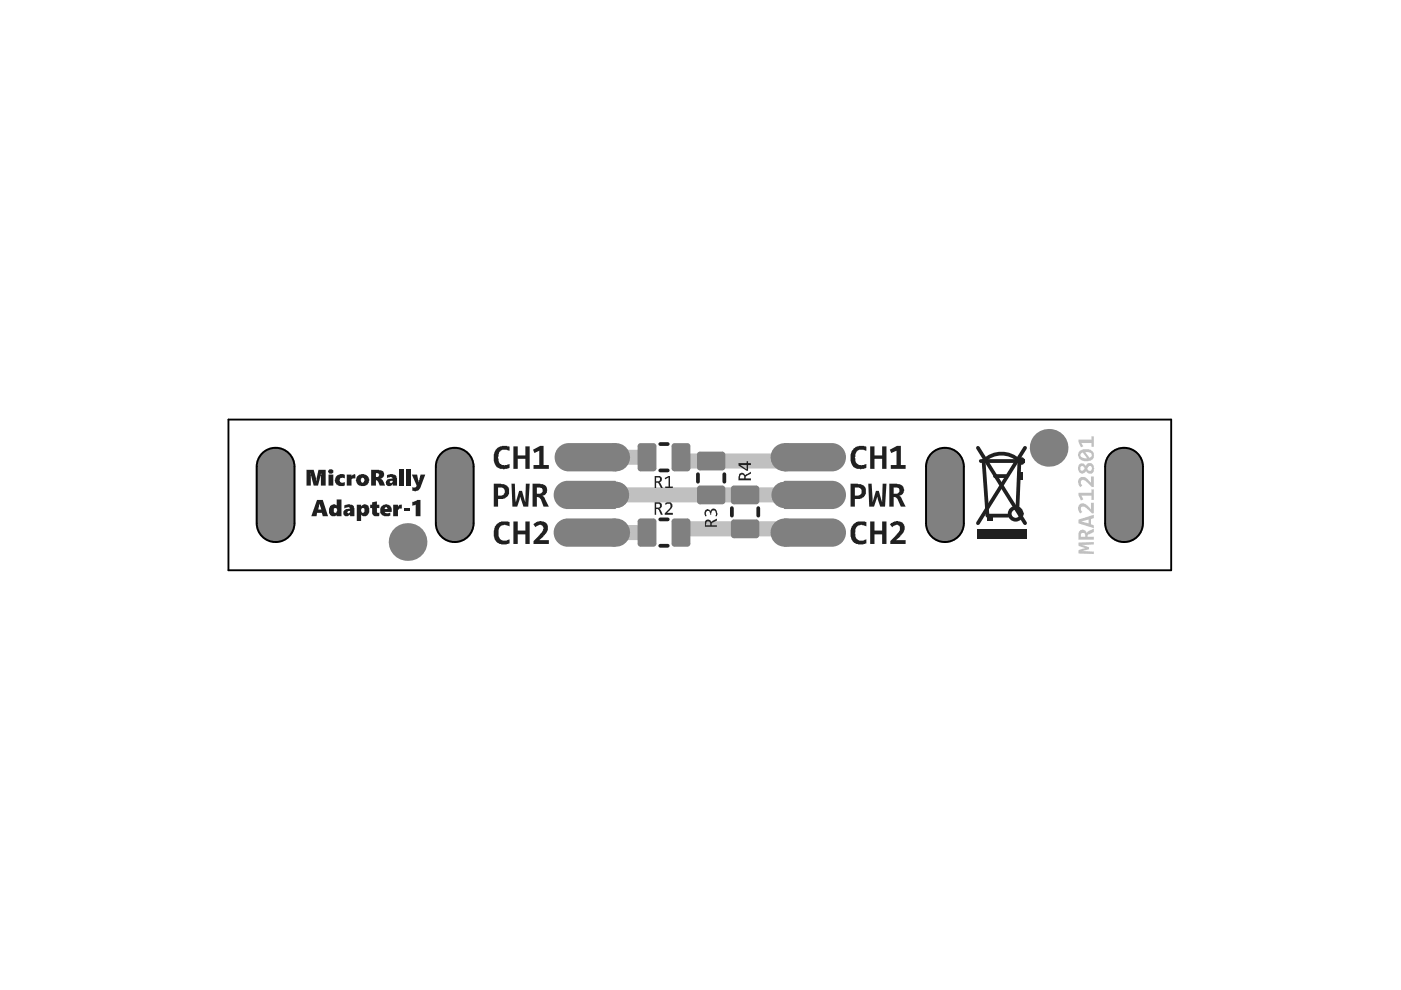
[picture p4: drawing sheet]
<svg xmlns="http://www.w3.org/2000/svg" width="297mm" height="210mm" viewBox="0 0 297 210" stroke-linecap="round" stroke-linejoin="round" font-family="sans-serif">
<g fill="#c0c0c0">
<path d="M166.4 110.1h10a2.8 2.8 0 0 1 2.8 2.8 2.8 2.8 0 0 1-2.8 2.8h-10z"/>
<path d="M166.4 102.1h10a2.8 2.8 0 0 1 2.8 2.8 2.8 2.8 0 0 1-2.8 2.8h-10z"/>
<path d="M166.4 94.2h10a2.8 2.8 0 0 1 2.8 2.7 2.8 2.8 0 0 1-2.8 2.8h-10z"/>
<path d="M118.2 111.1a2.75 2.75 0 0 1 2.2-1h10v5.6h-10a2.8 2.8 0 0 1-2.6-1.6 2.8 2.8 0 0 1 .4-3z"/>
<path d="M118.2 103.2a2.75 2.75 0 0 1 2.2-1.1h10v5.6h-10a2.8 2.8 0 0 1-2.6-1.6 2.8 2.8 0 0 1 .4-2.9z"/>
<path d="M118.4 95.2a2.75 2.75 0 0 1 2.2-1h10v5.5h-10a2.8 2.8 0 0 1-2.6-1.6 2.8 2.8 0 0 1 .4-2.9z"/>
</g>
<path d="M130.4 96.9h6.8M144.4 96.9v.8h22v-.8M130.4 104.9h36M130.4 112.9h6.8M144.4 112.9v-.8h22v.8" fill="none" stroke="#c0c0c0" stroke-width="3.2"/>
<g fill="#c0c0c0">
<path d="M228.7 115l3.2-.1v.5l-2.5 .1 1.5 .5v.4l-1.5 .5 2.5 .1v.5l-3.2-.1v-.7l1.4-.5-1.4-.5z"/>
<path d="M228.9 106.9a1.55 1.55 0 0 1 2 .6l.4 .5v-1.4h.6v2.2h-.4l-.9-.8a.95 .95 0 0 0-1.4-.4v.2a.55 .55 0 0 0 .3 .7l-.4 .3a1.35 1.35 0 0 1-.2-1.9z"/>
<path d="M228.7 104.5h2.7v-.7h.5v2.2h-.5v-.9h-2.1l.4 .8-.5 .2-.5-1.1z"/>
<path d="M228.8 101.4a1.36 1.36 0 0 1 2.1 .5l.4 .4v-1.3h.6v2.3h-.4l-1-1.1a1.02 1.02 0 0 0-1.3-.3v.8l.3 .3-.4 .3a1.87 1.87 0 0 1-.4-1.7z"/>
<path d="M228.7 93.2h2.7v-.7h.5v2.2h-.5v-.8h-2.1l.4 .7-.5 .2-.5-1.1z"/>
<path d="M229.2 113.2v.6h.9l-.1-.5a.45 .45 0 0 0-.4-.3 .45 .45 0 0 0-.4 .2zM228.8 112.7a.89 .89 0 0 1 .9-.4 .89 .89 0 0 1 .7 .7l.2-.3 1.3-.6v.7l-1 .5a.31 .31 0 0 0-.3 .1 .31 .31 0 0 0 0 .4h1.3v.6h-3.2z"/>
<path d="M229.3 110.6l1.5 .4v-.8zM228.7 110.2l3.2-1.1v.8l-.6 .2v1.1l.6 .2v.6l-3.2-1z"/>
<path d="M229.1 99v.1a.4 .4 0 0 0 0 .6 .4 .4 0 0 0 .6-.1 .44 .44 0 0 0 .1-.6 .44 .44 0 0 0-.6-.1zM230.7 99a.49 .49 0 0 0 .2 .8 .49 .49 0 0 0 .6-.6l-.1-.1a.38 .38 0 0 0-.3-.3 .38 .38 0 0 0-.4 .2zM228.8 98.5a.81 .81 0 0 1 .8-.3 .81 .81 0 0 1 .6 .6 .94 .94 0 0 1 1.2-.6 .94 .94 0 0 1 .5 1.3 .83 .83 0 0 1-.7 .9 .83 .83 0 0 1-.9-.6 .83 .83 0 0 1-.9 .6 .83 .83 0 0 1-.7-.8l-.1-.6z"/>
<path d="M229.2 96.2a.76 .76 0 0 0 .8 1h.5l-.9-1.2zM230.1 95.9l.9 1.2a.56 .56 0 0 0 .5-.6 .56 .56 0 0 0-.6-.5zM228.8 95.8a2.34 2.34 0 0 1 2.9 0l.1 .2a1.16 1.16 0 0 1-.5 1.6 1.96 1.96 0 0 1-2.6-.6l-.1-.7z"/>
</g>
<g fill="#a0a0a0">
<circle cx="130.4" cy="112.9" r="2.8"/>
<circle cx="130.4" cy="104.9" r="2.8"/>
<circle cx="130.4" cy="96.9" r="2.8"/>
<circle cx="166.4" cy="112.9" r="2.8"/>
<circle cx="166.4" cy="104.9" r="2.8"/>
<circle cx="166.4" cy="96.9" r="2.8"/>
</g>
<g fill="#c0c0c0">
<path d="M135.8 110.1h2.7l.5 .5v4.7l-.5 .4h-2.7l-.4-.4v-4.7z" fill-rule="evenodd"/>
<path d="M135.8 94.2h2.7l.5 .4v4.7l-.5 .4h-2.7l-.4-.4v-4.7z" fill-rule="evenodd"/>
<path d="M142.6 110.6l.4-.5h2.7l.5 .5v4.7l-.5 .4h-2.7l-.4-.4z" fill-rule="evenodd"/>
<path d="M155.2 110.8l.4-.5h4.7l.5 .5v2.7l-.5 .4h-4.7l-.4-.4z" fill-rule="evenodd"/>
<path d="M155.2 103.6l.4-.5h4.7l.5 .5v2.7l-.5 .4h-4.7l-.4-.4z" fill-rule="evenodd"/>
<path d="M148 103.6l.4-.5h4.7l.5 .5v2.7l-.5 .4h-4.7l-.4-.4z" fill-rule="evenodd"/>
<path d="M142.6 94.6l.4-.4h2.7l.5 .4v4.7l-.5 .4h-2.7l-.4-.4z" fill-rule="evenodd"/>
<path d="M148 96.4l.4-.5h4.7l.5 .5v2.7l-.5 .4h-4.7l-.4-.4z" fill-rule="evenodd"/>
</g>
<g fill="#c0c0c0">
<path d="M138.5 110.1v.5zM138.5 110.1l.4 .2 .1 .3h-.5z"/>
<path d="M135.4 110.6h.4zM135.4 110.3l.4-.2v.5h-.4z"/>
<path d="M135.8 115.3v.4zM135.4 115.3h.4v.4h-.2z"/>
<path d="M138.5 115.3h.5zM138.5 115.3h.5l-.1 .2-.4 .2z"/>
<path d="M138.5 94.2v.4zM138.5 94.2l.4 .2 .1 .2h-.5z"/>
<path d="M135.4 94.6h.4zM135.4 94.4l.4-.2v.4h-.4z"/>
<path d="M135.8 99.3v.4zM135.4 99.3h.4v.4l-.4-.2z"/>
<path d="M138.5 99.3h.5zM138.5 99.3h.5l-.1 .2-.4 .2z"/>
<path d="M145.7 110.1v.5zM145.7 110.1l.3 .1 .2 .4h-.5z"/>
<path d="M142.6 110.6h.4zM142.6 110.3l.4-.2v.5h-.4z"/>
<path d="M143 115.3v.4zM142.6 115.3h.4v.4l-.4-.2z"/>
<path d="M145.7 115.3h.5zM145.7 115.3h.5l-.2 .4h-.3z"/>
<path d="M155.2 110.8h.4zM155.2 110.5l.4-.2v.5h-.4z"/>
<path d="M155.6 113.5v.4zM155.2 113.5h.4v.4h-.2z"/>
<path d="M160.3 113.5h.5zM160.3 113.5h.5l-.3 .4h-.2z"/>
<path d="M160.3 110.3v.5zM160.3 110.3l.2 .1 .3 .4h-.5z"/>
<path d="M155.2 103.6h.4zM155.2 103.4l.4-.3v.5h-.4z"/>
<path d="M155.6 106.3v.4zM155.2 106.3h.4v.4h-.2z"/>
<path d="M160.3 106.3h.5zM160.3 106.3h.5l-.3 .4h-.2z"/>
<path d="M160.3 103.1v.5zM160.3 103.1l.2 .1 .3 .4h-.5z"/>
<path d="M153.1 106.3h.5zM153.1 106.3h.5l-.2 .4h-.3z"/>
<path d="M153.1 103.1v.5zM153.1 103.1l.3 .1 .2 .4h-.5z"/>
<path d="M148 103.6h.4zM148 103.4l.4-.3v.5h-.4z"/>
<path d="M148.4 106.3v.4zM148 106.3h.4v.4l-.4-.2z"/>
<path d="M145.7 94.2v.4zM145.7 94.2h.3l.2 .4h-.5z"/>
<path d="M142.6 94.6h.4zM142.6 94.4l.4-.2v.4h-.4z"/>
<path d="M143 99.3v.4zM142.6 99.3h.4v.4l-.4-.2z"/>
<path d="M145.7 99.3h.5zM145.7 99.3h.5l-.1 .2-.4 .2z"/>
<path d="M153.1 99.1h.5zM153.1 99.1h.5l-.1 .2-.4 .2z"/>
<path d="M153.1 95.9v.5zM153.1 95.9l.3 .1 .2 .4h-.5z"/>
<path d="M148 96.4h.4zM148 96.2l.4-.3v.5h-.4z"/>
<path d="M148.4 99.1v.4zM148 99.1h.4v.4l-.4-.2z"/>
<circle cx="86.4" cy="114.9" r="2"/>
<circle cx="222.3" cy="95" r="2"/>
</g>
<g fill="#808080">
<path d="M166.2 110l10.2-.1a2.97 2.97 0 0 1 3 3 2.97 2.97 0 0 1-3 3h-10.1z"/>
<path d="M166.2 102l10.2-.1a2.97 2.97 0 0 1 3 3 2.97 2.97 0 0 1-3 3h-10.1z"/>
<path d="M166.2 94h10.2a2.97 2.97 0 0 1 3 2.9 2.97 2.97 0 0 1-3 3h-10.1z"/>
<path d="M118.1 111a2.92 2.92 0 0 1 2.3-1.1h10l.2 .2-.1 5.8h-10.1a3 3 0 0 1-2.7-1.7 3 3 0 0 1 .4-3.2z"/>
<path d="M118.1 103a2.92 2.92 0 0 1 2.3-1.1h10l.2 .2-.1 5.8h-10.1a3 3 0 0 1-2.7-1.7 3 3 0 0 1 .4-3.2z"/>
<path d="M118.3 95a2.92 2.92 0 0 1 2.3-1h10l.2 .2-.1 5.7h-10.1a3 3 0 0 1-2.7-1.7 3 3 0 0 1 .4-3.2z"/>
<path d="M55.2 96.3a4.2 4.2 0 0 1 4.7-1.3 4.2 4.2 0 0 1 2.7 3.9v12a4.2 4.2 0 0 1-4.2 4.2 4.2 4.2 0 0 1-4.2-4.2v-12a4 4 0 0 1 1-2.6z"/>
<path d="M197.1 96.3a4.2 4.2 0 0 1 4.7-1.3 4.2 4.2 0 0 1 2.7 3.9v12a4.2 4.2 0 0 1-4.2 4.2 4.2 4.2 0 0 1-4.2-4.2v-12a4 4 0 0 1 1-2.6z"/>
<path d="M235.1 96.3a4.2 4.2 0 0 1 4.6-1.3 4.2 4.2 0 0 1 2.8 3.9v12a4.2 4.2 0 0 1-4.2 4.2 4.2 4.2 0 0 1-4.2-4.2v-12a4 4 0 0 1 1-2.6z"/>
<path d="M93.2 96.3a4.2 4.2 0 0 1 4.6-1.3 4.2 4.2 0 0 1 2.8 3.9v12a4.2 4.2 0 0 1-4.2 4.2 4.2 4.2 0 0 1-4.2-4.2v-12a4 4 0 0 1 1-2.6z"/>
<path d="M138.5 109.9v.7zM138.5 109.9a.65 .65 0 0 1 .7 .7h-.7z"/>
<path d="M135.2 110.6h.6zM135.4 110.1l.4-.2v.7h-.6z"/>
<path d="M135.8 115.3v.6zM135.2 115.3h.6v.6a.65 .65 0 0 1-.6-.6z"/>
<path d="M138.5 115.3h.7zM138.5 115.3h.7a.65 .65 0 0 1-.7 .6z"/>
<path d="M138.5 94v.6zM138.5 94a.65 .65 0 0 1 .7 .6h-.7z"/>
<path d="M135.2 94.6h.6zM135.4 94.1l.4-.1v.6h-.6z"/>
<path d="M135.8 99.3v.6zM135.2 99.3h.6v.6a.65 .65 0 0 1-.6-.6z"/>
<path d="M138.5 99.3h.7zM138.5 99.3h.7a.65 .65 0 0 1-.7 .6z"/>
<path d="M145.7 109.9v.7zM145.7 109.9a.65 .65 0 0 1 .7 .7h-.7z"/>
<path d="M142.4 110.6h.6zM142.6 110.1l.4-.2v.7h-.6z"/>
<path d="M143 115.3v.6zM142.4 115.3h.6v.6a.65 .65 0 0 1-.6-.6z"/>
<path d="M145.7 115.3h.7zM145.7 115.3h.7a.65 .65 0 0 1-.7 .6z"/>
<path d="M155 110.8h.6zM155.2 110.3l.4-.2v.7h-.6z"/>
<path d="M155.6 113.5v.6zM155 113.5h.6v.6a.65 .65 0 0 1-.6-.6z"/>
<path d="M160.3 113.5h.7zM160.3 113.5h.7a.65 .65 0 0 1-.7 .6z"/>
<path d="M160.3 110.1v.7zM160.3 110.1a.65 .65 0 0 1 .7 .7h-.7z"/>
<path d="M155 103.6h.6zM155.2 103.1l.4-.2v.7h-.6z"/>
<path d="M155.6 106.3v.6zM155 106.3h.6v.6a.65 .65 0 0 1-.6-.6z"/>
<path d="M160.3 106.3h.7zM160.3 106.3h.7a.65 .65 0 0 1-.7 .6z"/>
<path d="M160.3 102.9v.7zM160.3 102.9a.65 .65 0 0 1 .7 .7h-.7z"/>
<path d="M153.1 106.3h.7zM153.1 106.3h.7a.65 .65 0 0 1-.7 .6z"/>
<path d="M153.1 102.9v.7zM153.1 102.9a.65 .65 0 0 1 .7 .7h-.7z"/>
<path d="M147.8 103.6h.6zM148 103.1l.4-.2v.7h-.6z"/>
<path d="M148.4 106.3v.6zM147.8 106.3h.6v.6a.65 .65 0 0 1-.6-.6z"/>
<path d="M145.7 94v.6zM145.7 94a.65 .65 0 0 1 .7 .6h-.7z"/>
<path d="M142.4 94.6h.6zM142.6 94.1l.4-.1v.6h-.6z"/>
<path d="M143 99.3v.6zM142.4 99.3h.6v.6a.65 .65 0 0 1-.6-.6z"/>
<path d="M145.7 99.3h.7zM145.7 99.3h.7a.65 .65 0 0 1-.7 .6z"/>
<path d="M153.1 99.1h.7zM153.1 99.1h.7a.65 .65 0 0 1-.7 .6z"/>
<path d="M153.1 95.8v.6zM153.1 95.8a.65 .65 0 0 1 .7 .6h-.7z"/>
<path d="M147.8 96.4h.6zM148 95.9l.4-.1v.6h-.6z"/>
<path d="M148.4 99.1v.6zM147.8 99.1h.6v.6a.65 .65 0 0 1-.6-.6z"/>
<circle cx="130.4" cy="112.9" r="3"/>
<circle cx="130.4" cy="104.9" r="2.8"/>
<circle cx="130.4" cy="96.9" r="3"/>
<circle cx="166.4" cy="112.9" r="3"/>
<circle cx="166.4" cy="104.9" r="2.8"/>
<circle cx="166.4" cy="96.9" r="3"/>
<circle cx="86.4" cy="114.9" r="4"/>
<circle cx="222.3" cy="95" r="4"/>
</g>
<g fill="#808080">
<path d="M135.2 110.6l.6-.7h2.7l.7 .7v4.7l-.7 .6h-2.7l-.6-.6z" fill-rule="evenodd"/>
<path d="M135.2 94.6l.6-.6h2.7l.7 .6v4.7l-.7 .6h-2.7l-.6-.6z" fill-rule="evenodd"/>
<path d="M142.4 110.6l.6-.7h2.7l.7 .7v4.7l-.7 .6h-2.7l-.6-.6z" fill-rule="evenodd"/>
<path d="M155 110.8l.6-.7h4.7l.7 .7v2.7l-.7 .6h-4.7l-.6-.6z" fill-rule="evenodd"/>
<path d="M155 103.6l.6-.7h4.7l.7 .7v2.7l-.7 .6h-4.7l-.6-.6z" fill-rule="evenodd"/>
<path d="M147.8 103.6l.6-.7h4.7l.7 .7v2.7l-.7 .6h-4.7l-.6-.6z" fill-rule="evenodd"/>
<path d="M142.4 94.6l.6-.6h2.7l.7 .6v4.7l-.7 .6h-2.7l-.6-.6z" fill-rule="evenodd"/>
<path d="M147.8 96.4l.6-.6h4.7l.7 .6v2.7l-.7 .6h-4.7l-.6-.6z" fill-rule="evenodd"/>
</g>
<g fill="none" stroke="#202020" stroke-width=".8">
<path d="M140 94.2h1.6M140 99.7h1.6M207.3 95l10 15.9M207.9 97.7h8.2l-.4 9.6M208.5 97.7l.9 11.6h4.3M217.3 95l-10 15.9M140 110.1h1.6M140 115.7h1.6M148 100.5v1.6M153.6 100.5v1.6M155.2 107.7v1.6M160.8 107.7v1.6"/>
<path d="M210.9 100.9h2.4"/>
</g>
<g fill="#202020">
<path d="M209.3 109.3h1.2v1.2h-1.2z" fill-rule="evenodd"/>
<path d="M216.1 100.1h.8v1.6h-.8z" fill-rule="evenodd"/>
<path d="M207.1 112.1h10.4v2h-10.4z" fill-rule="evenodd"/>
</g>
<g fill="#202020">
<path d="M105.2 111.3a2.74 2.74 0 0 1 2.8-.6l-.1 .9a1.39 1.39 0 0 0-1.6-.1 1.39 1.39 0 0 0-.6 1.5 1.29 1.29 0 0 0 1.3 1.6h.4l.6-.3-.1 .9a2.17 2.17 0 0 1-3-1l-.2-.6a2.92 2.92 0 0 1 .4-2.1z"/>
<path d="M108.9 110.6h.9v1.9h1.6v-1.9h.9v4.7h-.9v-2h-1.6v2h-.9z"/>
<path d="M113.1 111.1a1.96 1.96 0 0 1 2.9 0v.1a2.13 2.13 0 0 1-.8 2.5l-.9 .8h2.1v.8h-3.3v-.6l1.5-1.6a1.2 1.2 0 0 0 .3-1.7 1.49 1.49 0 0 0-1.4 .4z"/>
<path d="M108.4 102.6h.8l.2 3.9 .7-2.4h.6l.7 2.4 .1-3.9h.8l-.3 4.8h-1l-.7-2.1-.6 2.1h-1.1z"/>
<path d="M105.1 95.3a2.48 2.48 0 0 1 2.9-.6l-.1 .9a1.49 1.49 0 0 0-2.1 .5l-.1 .7a1.4 1.4 0 0 0 .3 1.5 1.4 1.4 0 0 0 1.5 .3l.5-.2v.8l-.3 .1a2.4 2.4 0 0 1-2.6-.6 3.6 3.6 0 0 1 0-3.4z"/>
<path d="M108.9 94.6h.9v2h1.6v-2h.9v4.8h-.9v-2.1h-1.6v2.1h-.9z"/>
<path d="M113 95.3l1.5-.8h.7v4.1h1.2v.8h-3.3v-.8h1.2v-3l-1 .5z"/>
<path d="M140.9 101.3l1.2-.4v2.3h.6v.3h-1.7v-.3h.7v-2l-.7 .4z"/>
<path d="M181 111h.2a2.43 2.43 0 0 1 2-.4l.5 .1-.1 .9a1.49 1.49 0 0 0-2 .2l-.3 .4v.9a1.34 1.34 0 0 0 .7 1.4 1.34 1.34 0 0 0 1.5-.1l.2-.1-.1 .9a2.25 2.25 0 0 1-3.2-1.1l-.1-.5a3.6 3.6 0 0 1 .7-2.6z"/>
<path d="M184.5 110.6h.9v1.9h1.6v-1.9h.9v4.7h-.9v-2h-1.6v2h-.9z"/>
<path d="M188.7 111.2a2.25 2.25 0 0 1 2.7-.3 1.75 1.75 0 0 1-.3 2.5l-1.1 1.1h2v.8h-3.2v-.6l1.2-1.2a1.87 1.87 0 0 0 .7-2l-.3-.2h-.4l-.8 .5z"/>
<path d="M184.1 102.6h.7l.2 3.9 .7-2.4h.6l.7 2.4 .1-3.9h.8l-.3 4.8h-1l-.6-2.1-.7 2.1h-1z"/>
<path d="M180.9 95.1a2.62 2.62 0 0 1 2.8-.4v.9h-.2a1.33 1.33 0 0 0-1.6-.1 1.33 1.33 0 0 0-.6 1.4 1.33 1.33 0 0 0 .4 1.5 1.33 1.33 0 0 0 1.6 .1l.4-.1v.8l-.3 .1a2.39 2.39 0 0 1-2.2-.1 2.62 2.62 0 0 1-.9-2.6l.1-.6z"/>
<path d="M184.5 94.6h.9v2h1.6v-2h.9v4.8h-.9v-2.1h-1.6v2.1h-.9z"/>
<path d="M188.7 95.3l1.5-.8h.8v4.1h1v.8h-3.1v-.8h1.2v-3l-1.1 .5z"/>
<path d="M78.9 106.5l1-.2v.7h.5v.7h-.5v.7a.27 .27 0 0 0 .2 .4 .27 .27 0 0 0 .3-.2v.7a.96 .96 0 0 1-1 .1 .96 .96 0 0 1-.5-.9v-.8h-.4v-.7h.4z"/>
<path d="M83.4 107h1v.4l.3-.4 .4-.1 .1 .9a.56 .56 0 0 0-.8 .5v1.1h-1z"/>
<path d="M85.6 107.8h1.2v.6h-1.2z"/>
<path d="M87.4 106.4l.6-.1 .4-.3h.8v3.4h-1.1v-2.4l-.7 .2z"/>
<path d="M149.5 108.2a.67 .67 0 0 1 .6-.3 .67 .67 0 0 1 .6 .5 .67 .67 0 0 1 .8-.6 .67 .67 0 0 1 .5 .8v.8h-.3a.77 .77 0 0 0-.6-1.2l-.3 .5v.4h-.2v-.3a.49 .49 0 0 0-.7-.5 .49 .49 0 0 0-.1 .8v.3h-.3z"/>
<path d="M140.9 106.8a.91 .91 0 0 1 1.1-.3 .91 .91 0 0 1 .6 1l-1.2 1.2h1.3v.4h-1.8v-.3l1.1-1.1a.52 .52 0 0 0 .1-.8 .52 .52 0 0 0-.9 .1z"/>
<path d="M65 99.6h1.5l.5 1.8v.5l.5-2.3h1.5v3.4h-1l.1-2.6-.7 2.6h-.9l-.6-2.6v2.6h-.9z"/>
<path d="M71.2 101.1a1.88 1.88 0 0 1 1.9-.5v.8a.68 .68 0 0 0-.7-.1 .68 .68 0 0 0-.4 .6l.1 .1a.72 .72 0 0 0 1 .2l-.1 .8a1.35 1.35 0 0 1-1.6-.3 1.35 1.35 0 0 1-.2-1.6z"/>
<path d="M73.5 100.6h1v.4l.3-.4 .4-.1 .1 .9h-.2a.52 .52 0 0 0-.6 .5v1.1h-1z"/>
<path d="M84.6 99.4h1v3.6h-1z"/>
<path d="M86.1 99.4h1v3.6h-1z"/>
<path d="M87.3 100.6h1.1l.3 1.6 .5-1.6h1l-.9 2.5a1.38 1.38 0 0 1-1.8 1l-.1-.8 .2 .1a.51 .51 0 0 0 .7-.4z"/>
<path d="M105.6 103.4v1.7h.5a.86 .86 0 0 0 .9-.9 .86 .86 0 0 0-.9-.8zM104.7 102.6l1.6 .1a1.54 1.54 0 0 1 1.7 1.3 1.54 1.54 0 0 1-1.3 1.7l-1.1 .1v1.6h-.9z"/>
<path d="M113.8 103.4v1.3h.4a.69 .69 0 0 0 .8-.7 .69 .69 0 0 0-.9-.6zM112.9 102.6l1.7 .1a1.24 1.24 0 0 1 1.4 .8 1.24 1.24 0 0 1-.7 1.5l-.4 .1 .6 .4 .9 1.9h-1.2l-.6-1.6-.5-.4h-.3v2h-.9z"/>
<path d="M139.1 101.2v.8h.4a.41 .41 0 0 0 .4-.4 .41 .41 0 0 0-.4-.4zM138.8 100.9h.7a.68 .68 0 0 1 .9 .5 .68 .68 0 0 1-.6 .8l.3 .4 .4 .9h-.4l-.6-1.2h-.4v1.2h-.3z"/>
<path d="M181.2 103.4v1.7h.6a.86 .86 0 0 0 .9-.9 .86 .86 0 0 0-.9-.8zM180.3 102.6h1.6a1.78 1.78 0 0 1 1.7 1v.1a1.69 1.69 0 0 1-1.9 2.1h-.5v1.6h-.9z"/>
<path d="M189.5 103.4v1.3h.4a.64 .64 0 0 0 .8-.4v-.1a.51 .51 0 0 0-.4-.7zM188.6 102.6h1.6a1.61 1.61 0 0 1 1.4 .9 1.24 1.24 0 0 1-1 1.6l.4 .2 1 2.1h-1l-.8-1.7a.55 .55 0 0 0-.7-.3v2h-.9z"/>
<path d="M67.7 106.8l-.3 1.2h.7zM67.2 106h1.2l1.2 3.4h-1.2l-.2-.7h-1l-.1 .7h-1.1z"/>
<path d="M70 107.3l.7-.4h.3l.4 .3v-1.3h1v3.5h-1v-.3a1 1 0 0 1-1.3 .2 1 1 0 0 1-.3-1.3zM70.8 107.8v.2a.4 .4 0 0 0 0 .6 .4 .4 0 0 0 .6-.1v-.2a.4 .4 0 0 0-.1-.5 .4 .4 0 0 0-.5 0z"/>
<path d="M73.6 108.5a.32 .32 0 0 0 .4 .2 .32 .32 0 0 0 .2-.4h-.4zM73 107.1h.2a1.5 1.5 0 0 1 1.8 .2l.1 2.1h-.9v-.4a.77 .77 0 0 1-1.3 .1 .77 .77 0 0 1 .7-1.2l.6-.1a.43 .43 0 0 0-.7-.2l-.5 .2z"/>
<path d="M75.6 107h1v.3a.98 .98 0 0 1 1.1-.3 .98 .98 0 0 1 .6 1.1 1.05 1.05 0 0 1-.4 1.2 1.05 1.05 0 0 1-1.2-.1l-.1-.1v1.4h-1zM76.7 107.8l-.1 .2a.44 .44 0 0 0 .1 .6 .44 .44 0 0 0 .6-.1v-.3a.38 .38 0 0 0-.2-.4 .38 .38 0 0 0-.4 0z"/>
<path d="M81.6 107.6l-.1 .3h.6a.31 .31 0 0 0-.1-.3 .31 .31 0 0 0-.4 0zM80.7 107.5a1.28 1.28 0 0 1 1.3-.6 1.28 1.28 0 0 1 1.1 .9v.7h-1.6l.4 .3 .9-.2v.7a1.55 1.55 0 0 1-2.2-.6z"/>
<path d="M149.8 110.7l-.1 .7h.9v-.6l-.2-.2zM149.6 110.4a.69 .69 0 0 1 .7-.3 .69 .69 0 0 1 .5 .6l.3-.3 .9-.4v.4l-1.1 .6v.4h1.1v.3h-2.5z"/>
<path d="M139.1 106.8v.8h.3a.42 .42 0 0 0 .5-.4 .42 .42 0 0 0-.5-.4zM138.8 106.5h.7a.73 .73 0 0 1 .8 .6 .73 .73 0 0 1-.5 .8l.2 .1 .5 1.1h-.4l-.6-1.2h-.4v1.2h-.3z"/>
<path d="M157 100.7l-.1 .7h.9v-.4a.52 .52 0 0 0-.8-.3zM156.8 100.4a.75 .75 0 0 1 1.2 .4l.2-.3 1-.5v.4l-.8 .4a.41 .41 0 0 0-.3 .6h1.1v.4h-2.6v-.8z"/>
<path d="M157 98.6l1.3 .9v-.9zM156.6 98.2h1.7v-.4h.3v.4h.6v.4h-.6v1.2h-.3l-1.7-1.1z"/>
<path d="M69.6 99.8a.57 .57 0 0 1 .7-.3 .57 .57 0 0 1 .3 .8l-.2 .1a.57 .57 0 0 1-.6 0 .57 .57 0 0 1-.2-.6zM69.7 100.6h1v2.4h-1z"/>
<path d="M76.6 101.4v.2a.4 .4 0 0 0 0 .6 .4 .4 0 0 0 .6-.1v-.1a.61 .61 0 0 0-.3-.8zM75.7 100.9a1.5 1.5 0 0 1 1.6-.3 1.5 1.5 0 0 1 1 1.2 1.37 1.37 0 0 1-2 1.2 1.35 1.35 0 0 1-.6-2.1z"/>
<path d="M79.7 100.3v.8a.46 .46 0 0 0 .6-.2 .46 .46 0 0 0-.2-.6zM78.7 99.6l1.7 .1a.93 .93 0 0 1 1 .8 .93 .93 0 0 1-.7 1l.4 .2 .5 1.3h-1.1l-.3-.9-.3-.3h-.2v1.2h-1z"/>
<path d="M82.7 102a.32 .32 0 0 0 .3 .5 .32 .32 0 0 0 .3-.5zM82 100.7h.1a1.45 1.45 0 0 1 2 .3l.1 2h-.9v-.3a.79 .79 0 0 1-1 .4 .79 .79 0 0 1-.5-1 .79 .79 0 0 1 .9-.6l.6-.2-.6-.2-.7 .3z"/>
</g>
<g fill="none" stroke="#202020" stroke-width=".8">
<path d="M208.5 97.7a5.4 5.4 0 0 1 7.6 0"/>
<circle cx="216.5" cy="97.7" r=".4"/>
<circle cx="215.3" cy="108.9" r="1.26"/>
</g>
<path d="M48.4 89h199.9v31.9h-199.9zM55.6 96.1a4 4 0 0 1 4.4-.8 4 4 0 0 1 2.4 3.6v12a4 4 0 0 1-4 4 4 4 0 0 1-4-4v-12a4 4 0 0 1 1.2-2.8zM93.6 96.1a4 4 0 0 1 4.3-.8 4 4 0 0 1 2.5 3.6v12a4 4 0 0 1-4 4 4 4 0 0 1-4-4v-12a4 4 0 0 1 1.2-2.8zM197.5 96.1a4 4 0 0 1 4.4-.8 4 4 0 0 1 2.4 3.6v12a4 4 0 0 1-4 4 4 4 0 0 1-4-4v-12a4 4 0 0 1 1.2-2.8zM235.5 96.1a4 4 0 0 1 4.4-.8 4 4 0 0 1 2.4 3.6v12a4 4 0 0 1-4 4 4 4 0 0 1-4-4v-12a4 4 0 0 1 1.2-2.8z" fill="none" stroke="#000" stroke-width=".4"/>
</svg>
